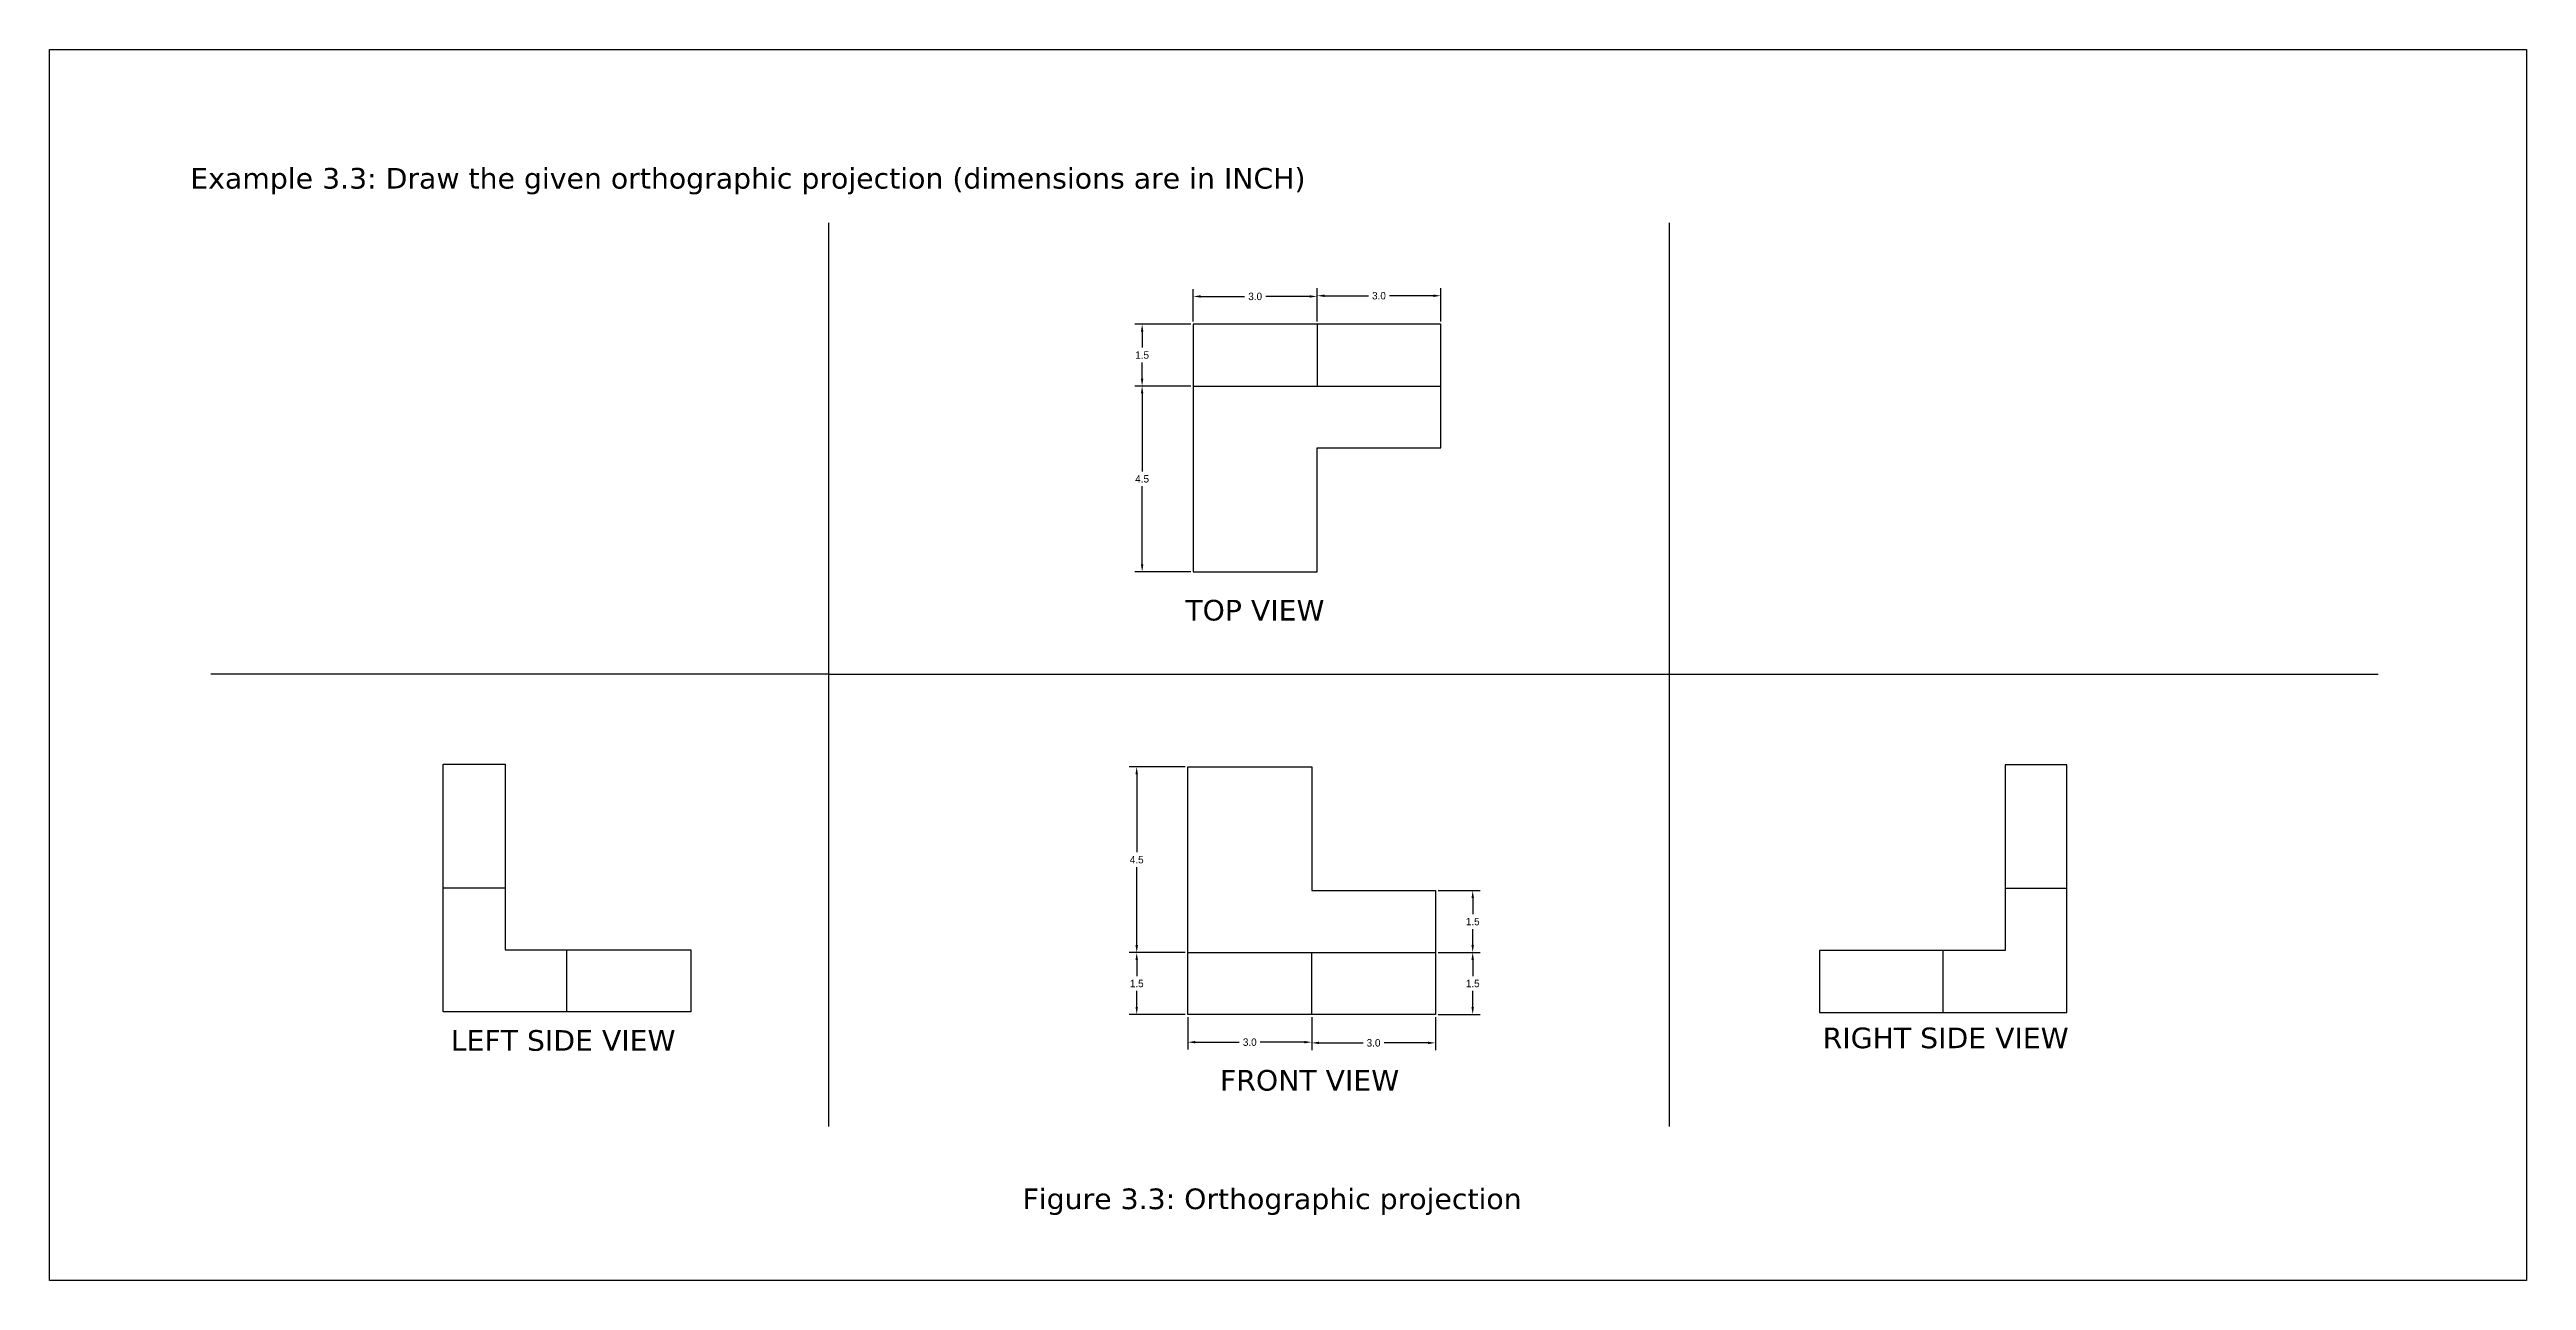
# Model space of a CAD drawing. Header units: millimetres. Extents: x 110 to 309, y -2 to 66.
# Drawn here: x 249.2 to 309.3, y 36.2 to 66.1 of the extents above; entities that cross this region are included whole.
import ezdxf

# ---------------------------------------------------------------- set-up
doc = ezdxf.new("R2010")
doc.units = ezdxf.units.MM
doc.header["$MEASUREMENT"] = 0
doc.dimstyles.get("Standard").update_dxf_attribs({"dimtxt": 0.18, "dimasz": 0.18, "dimexe": 0.18, "dimexo": 0.0625, "dimgap": 0.09, "dimtad": 0, "dimtih": 1, "dimtoh": 1, "dimdec": 1, "dimzin": 0, "dimdsep": 46, "dimtxsty": 'Standard', "dimcen": 0.09, "dimadec": 0, "dimazin": 0, "dimtfac": 1, "dimtdec": 1, "dimtofl": 0, "dimtmove": 0, "dimatfit": 3, "dimfxl": 1, "dimtolj": 1, "dimtzin": 0, "dimarcsym": 0})

# ---------------------------------------------------------------- blocks, each defined once
blk = doc.blocks.new('*D33')
at = {"color": 0, "lineweight": -2}
for p, q in [((276.902, 57.902), (275.545, 57.902)), ((275.725, 57.722), (275.725, 55.832)), ((275.725, 53.582), (275.725, 55.472)), ((276.902, 53.402), (275.545, 53.402))]:
    blk.add_line(p, q, dxfattribs=at)
at = {"color": 0, "lineweight": 25}
for points in [[(275.695, 57.722), (275.755, 57.722), (275.725, 57.902)], [(275.695, 53.582), (275.755, 53.582), (275.725, 53.402)]]:
    blk.add_solid(points, dxfattribs=at)
at = {"layer": 'Defpoints', "color": 0, "lineweight": 25}
for p in [(276.965, 57.902), (275.725, 53.402), (276.965, 53.402)]:
    blk.add_point(p, dxfattribs=at)
at = {"color": 0, "lineweight": 25, "insert": (275.725, 55.652), "char_height": 0.18, "attachment_point": 5}
blk.add_mtext('\\A1;4.5', dxfattribs=at)
blk = doc.blocks.new('*D34')
at = {"color": 0, "lineweight": -2}
for p, q in [((276.902, 59.402), (275.545, 59.402)), ((275.725, 59.222), (275.725, 58.832)), ((275.725, 58.082), (275.725, 58.472)), ((276.902, 57.902), (275.545, 57.902))]:
    blk.add_line(p, q, dxfattribs=at)
at = {"color": 0, "lineweight": 25}
for points in [[(275.695, 59.222), (275.755, 59.222), (275.725, 59.402)], [(275.695, 58.082), (275.755, 58.082), (275.725, 57.902)]]:
    blk.add_solid(points, dxfattribs=at)
at = {"layer": 'Defpoints', "color": 0, "lineweight": 25}
for p in [(276.965, 59.402), (275.725, 57.902), (276.965, 57.902)]:
    blk.add_point(p, dxfattribs=at)
at = {"color": 0, "lineweight": 25, "insert": (275.725, 58.652), "char_height": 0.18, "attachment_point": 5}
blk.add_mtext('\\A1;1.5', dxfattribs=at)
blk = doc.blocks.new('*D35')
at = {"color": 0, "lineweight": -2}
for p, q in [((276.965, 59.464), (276.965, 60.252)), ((277.145, 60.072), (278.21, 60.072)), ((279.785, 60.072), (278.72, 60.072)), ((279.965, 59.464), (279.965, 60.252))]:
    blk.add_line(p, q, dxfattribs=at)
at = {"color": 0, "lineweight": 25}
for points in [[(277.145, 60.102), (277.145, 60.042), (276.965, 60.072)], [(279.785, 60.102), (279.785, 60.042), (279.965, 60.072)]]:
    blk.add_solid(points, dxfattribs=at)
at = {"layer": 'Defpoints', "color": 0, "lineweight": 25}
for p in [(279.965, 60.072), (276.965, 59.402), (279.965, 59.402)]:
    blk.add_point(p, dxfattribs=at)
at = {"color": 0, "lineweight": 25, "insert": (278.465, 60.072), "char_height": 0.18, "attachment_point": 5}
blk.add_mtext('\\A1;3.0', dxfattribs=at)
blk = doc.blocks.new('*D36')
at = {"color": 0, "lineweight": -2}
for p, q in [((279.965, 59.464), (279.965, 60.269)), ((280.145, 60.089), (281.21, 60.089)), ((282.785, 60.089), (281.72, 60.089)), ((282.965, 59.464), (282.965, 60.269))]:
    blk.add_line(p, q, dxfattribs=at)
at = {"color": 0, "lineweight": 25}
for points in [[(280.145, 60.119), (280.145, 60.059), (279.965, 60.089)], [(282.785, 60.119), (282.785, 60.059), (282.965, 60.089)]]:
    blk.add_solid(points, dxfattribs=at)
at = {"layer": 'Defpoints', "color": 0, "lineweight": 25}
for p in [(282.965, 60.089), (279.965, 59.402), (282.965, 59.402)]:
    blk.add_point(p, dxfattribs=at)
at = {"color": 0, "lineweight": 25, "insert": (281.465, 60.089), "char_height": 0.18, "attachment_point": 5}
blk.add_mtext('\\A1;3.0', dxfattribs=at)
blk = doc.blocks.new('*D37')
at = {"color": 0, "lineweight": -2}
for p, q in [((276.771, 48.676), (275.414, 48.676)), ((275.594, 48.496), (275.594, 46.606)), ((275.594, 44.356), (275.594, 46.246)), ((276.771, 44.176), (275.414, 44.176))]:
    blk.add_line(p, q, dxfattribs=at)
at = {"color": 0, "lineweight": 25}
for points in [[(275.564, 48.496), (275.624, 48.496), (275.594, 48.676)], [(275.564, 44.356), (275.624, 44.356), (275.594, 44.176)]]:
    blk.add_solid(points, dxfattribs=at)
at = {"layer": 'Defpoints', "color": 0, "lineweight": 25}
for p in [(275.594, 48.676), (276.834, 48.676), (276.834, 44.176)]:
    blk.add_point(p, dxfattribs=at)
at = {"color": 0, "lineweight": 25, "insert": (275.594, 46.426), "char_height": 0.18, "attachment_point": 5}
blk.add_mtext('\\A1;4.5', dxfattribs=at)
blk = doc.blocks.new('*D38')
at = {"color": 0, "lineweight": -2}
for p, q in [((276.771, 44.176), (275.414, 44.176)), ((275.594, 43.996), (275.594, 43.606)), ((275.594, 42.856), (275.594, 43.246)), ((276.771, 42.676), (275.414, 42.676))]:
    blk.add_line(p, q, dxfattribs=at)
at = {"color": 0, "lineweight": 25}
for points in [[(275.564, 43.996), (275.624, 43.996), (275.594, 44.176)], [(275.564, 42.856), (275.624, 42.856), (275.594, 42.676)]]:
    blk.add_solid(points, dxfattribs=at)
at = {"layer": 'Defpoints', "color": 0, "lineweight": 25}
for p in [(275.594, 44.176), (276.834, 44.176), (276.834, 42.676)]:
    blk.add_point(p, dxfattribs=at)
at = {"color": 0, "lineweight": 25, "insert": (275.594, 43.426), "char_height": 0.18, "attachment_point": 5}
blk.add_mtext('\\A1;1.5', dxfattribs=at)
blk = doc.blocks.new('*D39')
at = {"color": 0, "lineweight": -2}
for p, q in [((276.834, 42.613), (276.834, 41.825)), ((279.834, 42.613), (279.834, 41.825)), ((277.014, 42.005), (278.079, 42.005)), ((279.654, 42.005), (278.589, 42.005))]:
    blk.add_line(p, q, dxfattribs=at)
at = {"color": 0, "lineweight": 25}
for points in [[(277.014, 42.035), (277.014, 41.975), (276.834, 42.005)], [(279.654, 42.035), (279.654, 41.975), (279.834, 42.005)]]:
    blk.add_solid(points, dxfattribs=at)
at = {"layer": 'Defpoints', "color": 0, "lineweight": 25}
for p in [(276.834, 42.676), (279.834, 42.676), (279.834, 42.005)]:
    blk.add_point(p, dxfattribs=at)
at = {"color": 0, "lineweight": 25, "insert": (278.334, 42.005), "char_height": 0.18, "attachment_point": 5}
blk.add_mtext('\\A1;3.0', dxfattribs=at)
blk = doc.blocks.new('*D40')
at = {"color": 0, "lineweight": -2}
for p, q in [((279.834, 42.613), (279.834, 41.808)), ((282.834, 42.613), (282.834, 41.808)), ((280.014, 41.988), (281.079, 41.988)), ((282.654, 41.988), (281.589, 41.988))]:
    blk.add_line(p, q, dxfattribs=at)
at = {"color": 0, "lineweight": 25}
for points in [[(280.014, 42.018), (280.014, 41.958), (279.834, 41.988)], [(282.654, 42.018), (282.654, 41.958), (282.834, 41.988)]]:
    blk.add_solid(points, dxfattribs=at)
at = {"layer": 'Defpoints', "color": 0, "lineweight": 25}
for p in [(279.834, 42.676), (282.834, 42.676), (282.834, 41.988)]:
    blk.add_point(p, dxfattribs=at)
at = {"color": 0, "lineweight": 25, "insert": (281.334, 41.988), "char_height": 0.18, "attachment_point": 5}
blk.add_mtext('\\A1;3.0', dxfattribs=at)
blk = doc.blocks.new('*D41')
at = {"color": 0, "lineweight": -2}
for p, q in [((282.896, 45.676), (283.917, 45.676)), ((283.737, 45.496), (283.737, 45.106)), ((283.737, 44.356), (283.737, 44.746)), ((282.896, 44.176), (283.917, 44.176))]:
    blk.add_line(p, q, dxfattribs=at)
at = {"color": 0, "lineweight": 25}
for points in [[(283.707, 45.496), (283.767, 45.496), (283.737, 45.676)], [(283.707, 44.356), (283.767, 44.356), (283.737, 44.176)]]:
    blk.add_solid(points, dxfattribs=at)
at = {"layer": 'Defpoints', "color": 0, "lineweight": 25}
for p in [(282.834, 45.676), (282.834, 44.176), (283.737, 44.176)]:
    blk.add_point(p, dxfattribs=at)
at = {"color": 0, "lineweight": 25, "insert": (283.737, 44.926), "char_height": 0.18, "attachment_point": 5}
blk.add_mtext('\\A1;1.5', dxfattribs=at)
blk = doc.blocks.new('*D42')
at = {"color": 0, "lineweight": -2}
for p, q in [((282.896, 44.176), (283.917, 44.176)), ((283.737, 43.996), (283.737, 43.606)), ((283.737, 42.856), (283.737, 43.246)), ((282.896, 42.676), (283.917, 42.676))]:
    blk.add_line(p, q, dxfattribs=at)
at = {"color": 0, "lineweight": 25}
for points in [[(283.707, 43.996), (283.767, 43.996), (283.737, 44.176)], [(283.707, 42.856), (283.767, 42.856), (283.737, 42.676)]]:
    blk.add_solid(points, dxfattribs=at)
at = {"layer": 'Defpoints', "color": 0, "lineweight": 25}
for p in [(282.834, 44.176), (282.834, 42.676), (283.737, 42.676)]:
    blk.add_point(p, dxfattribs=at)
at = {"color": 0, "lineweight": 25, "insert": (283.737, 43.426), "char_height": 0.18, "attachment_point": 5}
blk.add_mtext('\\A1;1.5', dxfattribs=at)

msp = doc.modelspace()

# ---------------------------------------------------------------- linework, layer by layer
at = {"lineweight": 25}
for p, q in [((268.125, 61.856), (268.125, 39.963)), ((268.125, 61.856), (268.125, 50.92)), ((288.498, 61.856), (288.498, 39.963)), ((279.965, 59.402), (276.965, 59.402)), ((276.965, 59.402), (276.965, 57.902)), ((282.965, 59.402), (279.965, 59.402)), ((279.965, 59.402), (279.965, 57.902)), ((282.965, 56.402), (282.965, 59.402)), ((276.965, 57.902), (276.965, 53.402)), ((276.965, 57.902), (282.965, 57.902)), ((279.965, 53.402), (279.965, 56.402)), ((279.965, 56.402), (282.965, 56.402)), ((276.965, 53.402), (279.965, 53.402)), ((268.125, 50.92), (253.155, 50.92)), ((268.125, 50.92), (305.681, 50.92)), ((258.786, 45.743), (258.786, 48.743)), ((258.786, 48.743), (260.286, 48.743)), ((260.286, 48.743), (260.286, 45.743)), ((276.834, 44.176), (276.834, 48.676)), ((276.834, 48.676), (279.834, 48.676)), ((279.834, 48.676), (279.834, 45.676)), ((298.14, 48.725), (296.64, 48.725)), ((296.64, 48.725), (296.64, 45.725)), ((298.14, 45.725), (298.14, 48.725)), ((258.786, 42.743), (258.786, 45.743)), ((258.786, 45.743), (260.286, 45.743)), ((260.286, 45.743), (260.286, 44.243)), ((279.834, 45.676), (282.834, 45.676)), ((282.834, 45.676), (282.834, 42.676)), ((296.64, 45.725), (296.64, 44.225)), ((298.14, 45.725), (296.64, 45.725)), ((298.14, 42.725), (298.14, 45.725)), ((260.286, 44.243), (261.786, 44.243)), ((261.786, 44.243), (264.786, 44.243)), ((261.786, 42.743), (261.786, 44.243)), ((264.786, 44.243), (264.786, 42.743)), ((276.834, 42.676), (276.834, 44.176)), ((276.834, 44.176), (282.834, 44.176)), ((279.834, 42.676), (279.834, 44.176)), ((292.14, 44.225), (292.14, 42.725)), ((295.14, 44.225), (292.14, 44.225)), ((296.64, 44.225), (295.14, 44.225)), ((295.14, 42.725), (295.14, 44.225)), ((261.786, 42.743), (258.786, 42.743)), ((264.786, 42.743), (261.786, 42.743)), ((279.834, 42.676), (276.834, 42.676)), ((282.834, 42.676), (279.834, 42.676)), ((292.14, 42.725), (295.14, 42.725)), ((295.14, 42.725), (298.14, 42.725))]:
    msp.add_line(p, q, dxfattribs=at)
msp.add_lwpolyline([(309.276, 36.233), (249.245, 36.233), (249.245, 66.053), (309.276, 66.053)], close=True, dxfattribs=at)

# ---------------------------------------------------------------- texts
at = {"lineweight": 25, "char_height": 0.5}
for s, insert, width, attachment_point in [('{\\fVerdana|b0|i0|c0|p34;Example 3.3: Draw the given orthographic projection (dimensions are in INCH)}', (252.657, 63.185), 27.92113, 1), ('{\\fVerdana Pro|b0|i0|c0|p34;TOP VIEW}', (276.771, 52.721), 4.16009, 1), ('{\\fVerdana Pro|b0|i0|c0|p34;LEFT SIDE VIEW}', (258.969, 42.297), 6.67189, 1), ('{\\fVerdana Pro|b0|i0|c0|p34;RIGHT SIDE VIEW}', (295.2, 42.359), 5.66059, 2), ('{\\fVerdana Pro|b0|i0|c0|p34;FRONT VIEW}', (277.611, 41.332), 8.05847, 1), ('{\\fVerdana Pro|b0|i0|c0|p34;Figure 3.3: Orthographic projection}', (272.827, 38.139), 12.2222, 4)]:
    msp.add_mtext(s, dxfattribs=dict(at, insert=insert, width=width, attachment_point=attachment_point))

# ---------------------------------------------------------------- dimensions: what is measured, and where the dimension line sits
at = {"lineweight": 25}
for p1, p2, distance, picture, middle in [((276.965, 59.402), (279.965, 59.402), 0.67, '*D35', (278.465, 60.072)), ((279.965, 59.402), (282.965, 59.402), 0.687, '*D36', (281.465, 60.089)), ((276.965, 59.402), (276.965, 57.902), -1.24, '*D34', (275.725, 58.652)), ((276.965, 57.902), (276.965, 53.402), -1.24, '*D33', (275.725, 55.652)), ((276.834, 44.176), (276.834, 48.676), 1.24, '*D37', (275.594, 46.426)), ((282.834, 45.676), (282.834, 44.176), 0.903, '*D41', (283.737, 44.926)), ((276.834, 42.676), (276.834, 44.176), 1.24, '*D38', (275.594, 43.426)), ((282.834, 44.176), (282.834, 42.676), 0.903, '*D42', (283.737, 43.426)), ((276.834, 42.676), (279.834, 42.676), -0.67, '*D39', (278.334, 42.005)), ((279.834, 42.676), (282.834, 42.676), -0.687, '*D40', (281.334, 41.988))]:
    dim = msp.add_aligned_dim(p1=p1, p2=p2, distance=distance, dimstyle='Standard', dxfattribs=at)
    dim.commit()
    dim.dimension.update_dxf_attribs({"geometry": picture, "text_midpoint": middle})

doc.saveas('drawing.dxf')
